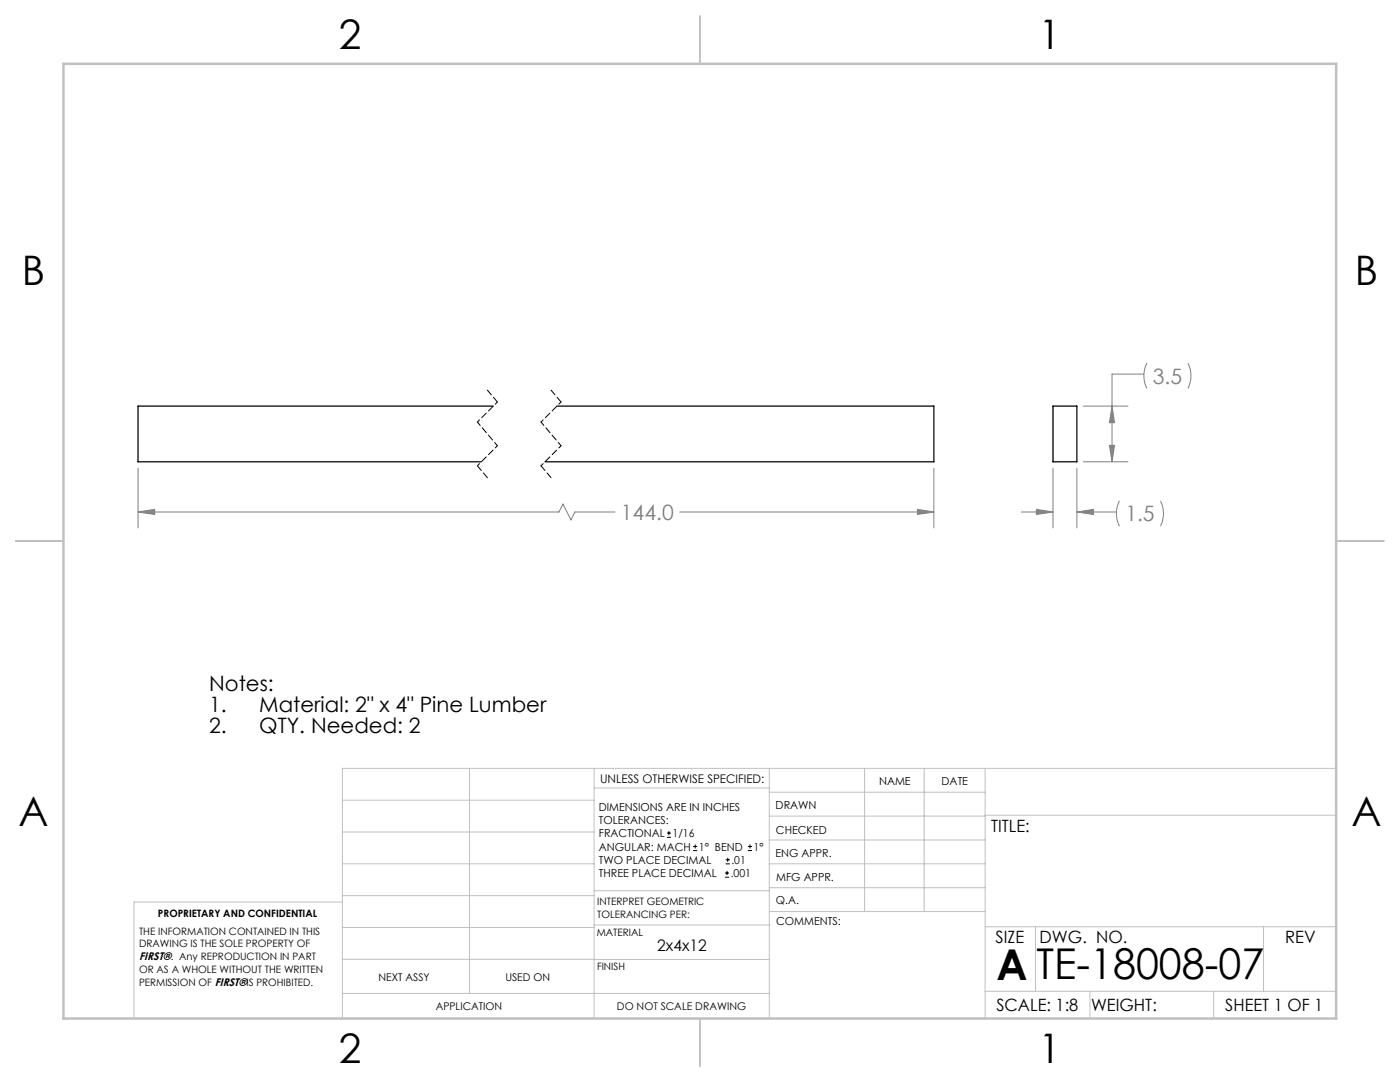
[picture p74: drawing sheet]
<svg xmlns="http://www.w3.org/2000/svg" width="279mm" height="216mm" viewBox="0 0 279 216" stroke-linecap="round" stroke-linejoin="round" font-family="sans-serif">
<defs><g id="words">
<g font-size="8.5">
<text x="198.9" y="195.5">A</text>
<text x="206.9" y="195.4">TE-18008-07</text>
</g>
<g font-size="8.1">
<text x="67.6" y="9.7">2</text>
<text x="207.3" y="9.7">1</text>
<text x="4.4" y="57">B</text>
<text x="270.4" y="57">B</text>
<text x="3.7" y="164.9">A</text>
<text x="269.7" y="164.9">A</text>
<text x="67.6" y="212.2">2</text>
<text x="207.3" y="212.2">1</text>
</g>
<g font-size="4.2" fill="#808080">
<text x="230.1" y="76.6">3.5</text>
<text x="123.9" y="103.7">144.0</text>
<text x="224.6" y="104.1">1.5</text>
</g>
<g font-size="4.2">
<text x="41.7" y="137.9">Notes:</text>
<text x="41.7" y="142.1">1.</text>
<text x="51.7" y="142.1">Material: 2&quot; x 4&quot; Pine Lumber</text>
<text x="41.7" y="146.3">2.</text>
<text x="51.7" y="146.3">QTY. Needed: 2</text>
</g>
<g font-size="3.4">
<text x="197.8" y="166">TITLE:</text>
<text x="198.7" y="188.1">SIZE</text>
<text x="207.5" y="188.1">DWG. NO.</text>
<text x="256.5" y="188.2">REV</text>
<text x="198.8" y="201.7">SCALE: 1:8</text>
<text x="217.7" y="201.8">WEIGHT:</text>
<text x="244.5" y="201.7">SHEET 1 OF 1</text>
</g>
<text font-size="3.2" x="131.2" y="189.8">2x4x12</text>
<text font-size="2.4" x="119.8" y="156.2">UNLESS OTHERWISE SPECIFIED:</text>
<g font-size="2.2">
<text x="119.5" y="161.8">DIMENSIONS ARE IN INCHES</text>
<text x="154.8" y="161.4">DRAWN</text>
<text x="175.4" y="156.6">NAME</text>
<text x="187.9" y="156.7">DATE</text>
<text x="119.5" y="164.4">TOLERANCES:</text>
<text x="119.5" y="167.1">FRACTIONAL</text>
<text x="134.2" y="167.1">1/16</text>
<text x="154.9" y="166.3">CHECKED</text>
<text x="119.5" y="172.4">TWO PLACE DECIMAL</text>
<text x="119.5" y="169.7">ANGULAR: MACH</text>
<text x="139.5" y="169.7">1° BEND</text>
<text x="146" y="172.4">.01</text>
<text x="150.4" y="169.7">1°</text>
<text x="154.8" y="171">ENG APPR.</text>
<text x="119.5" y="175">THREE PLACE DECIMAL</text>
<text x="145.8" y="175">.001</text>
<text x="154.9" y="175.7">MFG APPR.</text>
<text x="154.9" y="180.4">Q.A.</text>
<text x="154.9" y="184.6">COMMENTS:</text>
<text x="27.8" y="191.6">FIRST®. Any REPRODUCTION IN PART</text>
</g>
<g font-size="2.1">
<text x="75.5" y="195.7">NEXT ASSY</text>
<text x="100.9" y="195.7">USED ON</text>
<text x="86.9" y="201.5">APPLICATION</text>
<text x="123.1" y="201.6">DO NOT SCALE DRAWING</text>
</g>
<g font-size="2">
<text x="31.5" y="182.9">PROPRIETARY AND CONFIDENTIAL</text>
<text x="119.2" y="180.6">INTERPRET GEOMETRIC</text>
<text x="119.2" y="183.1">TOLERANCING PER:</text>
<text x="27.8" y="186.5">THE INFORMATION CONTAINED IN THIS</text>
<text x="27.8" y="189">DRAWING IS THE SOLE PROPERTY OF</text>
<text x="119.1" y="186.7">MATERIAL</text>
<text x="27.8" y="194.1">OR AS A WHOLE WITHOUT THE WRITTEN</text>
<text x="27.8" y="196.7">PERMISSION OF FIRST®IS PROHIBITED.</text>
<text x="119.1" y="193.5">FINISH</text>
</g>
</g></defs>
<g fill="none" stroke="#c0c0c0" stroke-width=".2">
<path d="M68.3 159.7h50.3M93.7 153.3v44.9M118.6 153.3v49.9M118.6 157.2h34.9M153.5 153.3v49.9M153.5 158.1h43.1M172.5 153.3v28.6M184.4 153.3v28.6M196.6 153.3v49.9M266.7 153.3h-198.4v49.9M68.3 178.7h50.3M68.3 172.4h50.3"/>
<path d="M68.3 166h50.3M68.3 180h-41.6v23.2M118.6 177.7h35M153.5 167.6h43.1M153.5 162.8h43.1M153.5 172.4h43.1M153.5 177.1h43.1M196.6 162.7h70.1M68.3 198.2h85.2M68.3 191.4l85.2 .1M68.3 185.1h50.3M118.6 184.6h35"/>
<path d="M153.6 181.9h43M196.6 197.8h70.1M196.6 184.9h70.1M206.7 184.9v12.9M217.5 197.8v5.4M242.2 197.8v5.4M252.2 184.9v12.9"/>
</g>
<path d="M139.7 3.2v9.5M3.1 107.9h9.6M266.7 107.9h9.5M139.7 203.2v9.6" fill="none" stroke="#c0c0c0" stroke-width=".25"/>
<path d="M12.7 12.7h254v190.5h-254z" fill="none" stroke="#c0c0c0" stroke-width=".5"/>
<g fill="none" stroke="#808080" stroke-width=".2">
<path d="M228.3 74.6h-6.4v17.5M228.9 72.5a5.6 5.6 0 0 0 0 5M237.1 72.5a5.6 5.6 0 0 1 0 5M27.6 93.4v11.9M186.4 93.4v11.9M210.1 93.4v11.9M214.9 93.4v11.9M216.2 92.1h8.9M216.2 81h8.9M221.4 88.9h1l-.5 3.2zM221.9 81l.5 3.3h-1zM223.4 99.9a5.6 5.6 0 0 0 0 5.1"/>
<path d="M231.6 99.9a5.6 5.6 0 0 1 0 5.1M27.6 102.2l3.3-.6v1.1zM27.6 102.2h83.9l.9-1.6 1.5 3.2 .8-1.6h8M135.6 102.2h50.8M183.1 101.6l3.3 .6-3.3 .5zM203.8 102.2h6.3M206.8 101.6l3.3 .6-3.3 .5zM214.9 102.2l3.3-.6v1.1zM214.9 102.2h7.9"/>
</g>
<path d="M97.3 77.8l2 2.4M110 77.8l2 2.4M95.3 92.9l2 2.4M108 92.9l2 2.4" fill="none" stroke="#000" stroke-width=".2" stroke-dasharray="1.3 .6"/>
<path d="M99.3 80.2l-4 4M99.3 88.9l-4 4M112 80.2l-4 4M112 88.9l-4 4" fill="none" stroke="#000" stroke-width=".2" stroke-dasharray="1.3 .6" stroke-dashoffset=".7"/>
<path d="M95.3 84.2l4 4.7M108 84.2l4 4.7" fill="none" stroke="#000" stroke-width=".2" stroke-dasharray="1.3 .6" stroke-dashoffset=".4"/>
<path d="M27.6 102.2l3.3-.6v1.1zM183.1 101.6l3.3 .6-3.3 .5zM221.4 88.9h1l-.5 3.2zM221.9 81l.5 3.3h-1zM214.9 102.2l3.3-.6v1.1zM206.8 101.6l3.3 .6-3.3 .5z" fill="#808080"/>
<path d="M98.4 81h-70.8v11.1h68.5M111.1 81h75.3v11.1h-77.6M210.1 81h4.8v11.1h-4.8z" fill="none" stroke="#000" stroke-width=".25"/>
<g fill="none" stroke="#000" stroke-width=".2">
<path d="M133.1 167.1h.8M133.1 166.2h.8M133.5 165.8v.9M138.3 169.7h.8M138.3 168.9h.8M138.7 168.5v.8M144.7 175h.8M144.7 174.2h.8M144.8 172.4h.9M144.8 171.6h.9M145.1 173.8v.8M145.2 171.1v.9"/>
<path d="M149.3 169.7h.8M149.3 168.9h.8M149.7 168.5v.8"/>
</g>
<use href="#words"/>
</svg>
